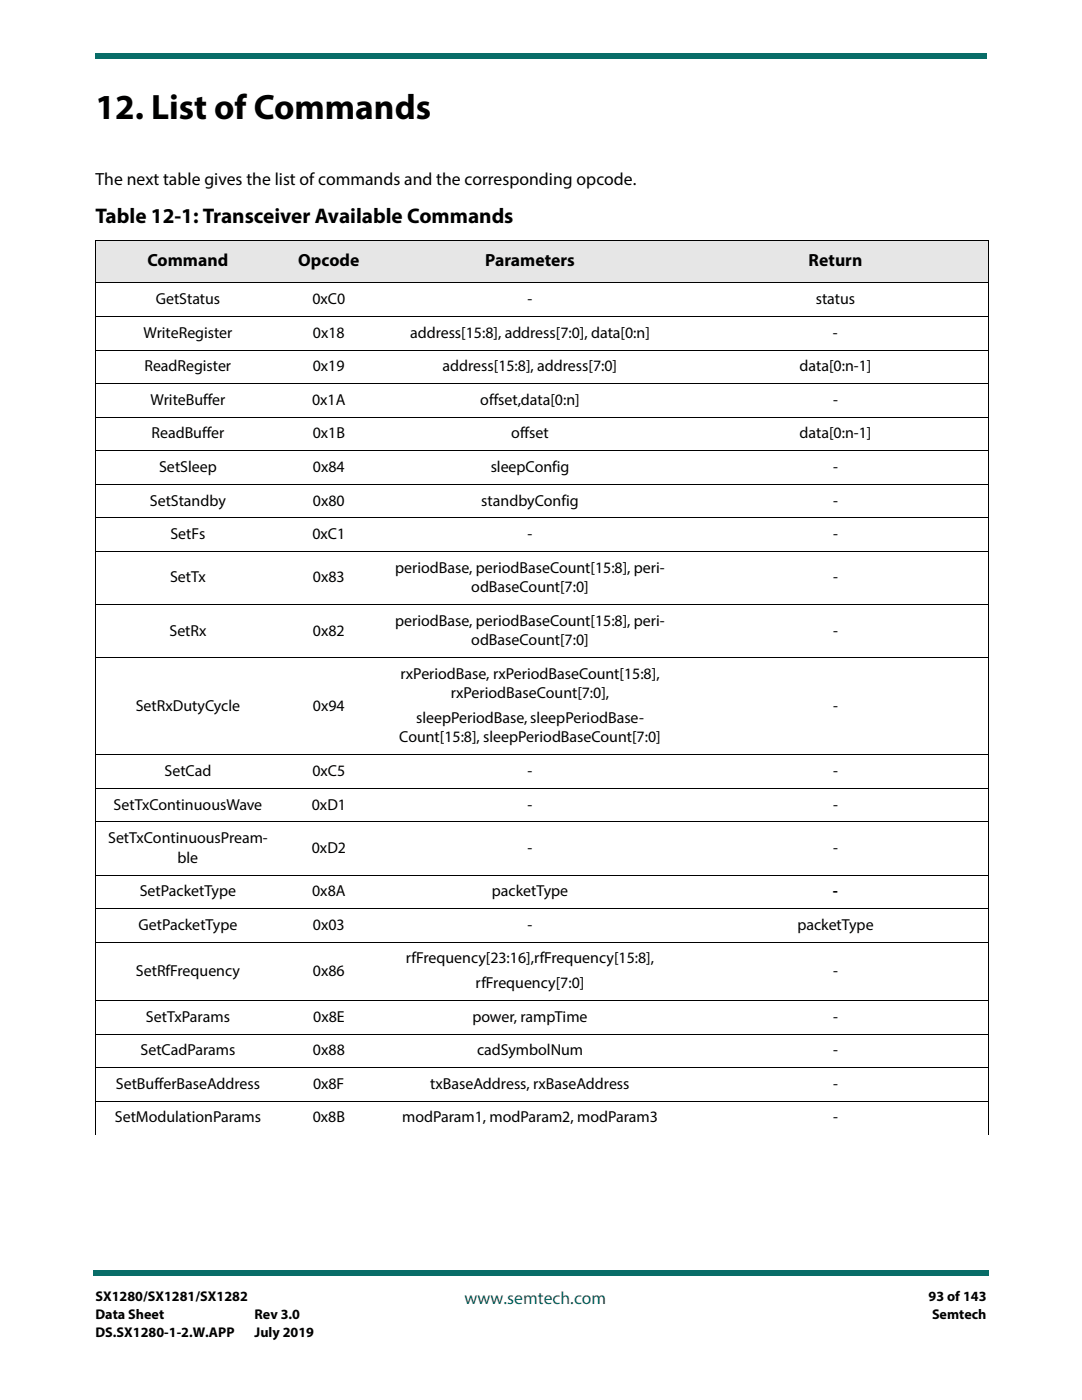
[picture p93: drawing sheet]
<svg xmlns="http://www.w3.org/2000/svg" width="216mm" height="279mm" viewBox="0 0 216 279" stroke-linecap="round" stroke-linejoin="round" font-family="sans-serif">
<defs><g id="words">
<text font-size="7" x="19" y="23.7">12. List of Commands</text>
<text font-size="4.2" x="19" y="44.4">Table 12-1: Transceiver Available Commands</text>
<g font-size="3.5">
<text x="19" y="36.9">The next table gives the list of commands and the corresponding opcode.</text>
<text x="29.4" y="53.1">Command</text>
<text x="59.5" y="53.1">Opcode</text>
<text x="96.8" y="53.1">Parameters</text>
<text x="161.4" y="53.1">Return</text>
</g>
<text font-size="3.5" fill="#086d68" x="92.7" y="260.2">www.semtech.com</text>
<g font-size="3.2">
<text x="31.1" y="60.7">GetStatus</text>
<text x="62.3" y="60.7">0xC0</text>
<text x="105.3" y="60.7">-</text>
<text x="162.8" y="60.7">status</text>
<text x="28.6" y="67.4">WriteRegister</text>
<text x="62.5" y="67.4">0x18</text>
<text x="81.8" y="67.4">address[15:8], address[7:0], data[0:n]</text>
<text x="166.2" y="67.4">-</text>
<text x="28.8" y="74.1">ReadRegister</text>
<text x="62.4" y="74.1">0x19</text>
<text x="88.3" y="74.1">address[15:8], address[7:0]</text>
<text x="159.5" y="74.1">data[0:n-1]</text>
<text x="30" y="80.8">WriteBuffer</text>
<text x="62.3" y="80.8">0x1A</text>
<text x="95.8" y="80.8">offset,data[0:n]</text>
<text x="166.2" y="80.8">-</text>
<text x="30.2" y="87.5">ReadBuffer</text>
<text x="62.4" y="87.5">0x1B</text>
<text x="102" y="87.5">offset</text>
<text x="159.6" y="87.5">data[0:n-1]</text>
<text x="31.8" y="94.2">SetSleep</text>
<text x="62.5" y="94.2">0x84</text>
<text x="97.9" y="94.2">sleepConfig</text>
<text x="166.2" y="94.2">-</text>
<text x="29.9" y="100.9">SetStandby</text>
<text x="62.4" y="100.9">0x80</text>
<text x="96" y="100.9">standbyConfig</text>
<text x="166.2" y="100.9">-</text>
<text x="34" y="107.6">SetFs</text>
<text x="62.3" y="107.6">0xC1</text>
<text x="105.3" y="107.6">-</text>
<text x="166.2" y="107.6">-</text>
<text x="33.9" y="116.2">SetTx</text>
<text x="62.4" y="116.2">0x83</text>
<text x="78.8" y="114.3">periodBase, periodBaseCount[15:8], peri-</text>
<text x="94" y="118.2">odBaseCount[7:0]</text>
<text x="166.2" y="116.2">-</text>
<text x="78.8" y="124.9">periodBase, periodBaseCount[15:8], peri-</text>
<text x="33.8" y="126.8">SetRx</text>
<text x="62.4" y="126.8">0x82</text>
<text x="94" y="128.8">odBaseCount[7:0]</text>
<text x="166.2" y="126.8">-</text>
<text x="79.9" y="135.5">rxPeriodBase, rxPeriodBaseCount[15:8],</text>
<text x="27.1" y="141.8">SetRxDutyCycle</text>
<text x="62.4" y="141.8">0x94</text>
<text x="89.9" y="139.3">rxPeriodBaseCount[7:0],</text>
<text x="166.2" y="141.8">-</text>
<text x="79.7" y="148.2">Count[15:8], sleepPeriodBaseCount[7:0]</text>
<text x="83" y="144.3">sleepPeriodBase, sleepPeriodBase-</text>
<text x="32.8" y="154.9">SetCad</text>
<text x="62.3" y="154.9">0xC5</text>
<text x="105.3" y="154.9">-</text>
<text x="166.2" y="154.9">-</text>
<text x="22.7" y="161.6">SetTxContinuousWave</text>
<text x="62.2" y="161.6">0xD1</text>
<text x="105.3" y="161.6">-</text>
<text x="166.2" y="161.6">-</text>
<text x="21.6" y="168.3">SetTxContinuousPream-</text>
<text x="35.4" y="172.1">ble</text>
<text x="62.2" y="170.2">0xD2</text>
<text x="105.3" y="170.2">-</text>
<text x="166.2" y="170.2">-</text>
<text x="27.9" y="178.9">SetPacketType</text>
<text x="62.3" y="178.9">0x8A</text>
<text x="98.2" y="178.9">packetType</text>
<text x="166.2" y="178.9">-</text>
<text x="27.6" y="185.6">GetPacketType</text>
<text x="62.4" y="185.6">0x03</text>
<text x="105.3" y="185.6">-</text>
<text x="159.1" y="185.6">packetType</text>
<text x="27.1" y="194.7">SetRfFrequency</text>
<text x="62.4" y="194.7">0x86</text>
<text x="81" y="192.3">rfFrequency[23:16],rfFrequency[15:8],</text>
<text x="94.9" y="197.2">rfFrequency[7:0]</text>
<text x="166.2" y="194.7">-</text>
<text x="29.1" y="203.9">SetTxParams</text>
<text x="62.5" y="203.9">0x8E</text>
<text x="94.3" y="203.9">power, rampTime</text>
<text x="166.2" y="203.9">-</text>
<text x="28" y="210.6">SetCadParams</text>
<text x="62.5" y="210.6">0x88</text>
<text x="95.2" y="210.6">cadSymbolNum</text>
<text x="166.2" y="210.6">-</text>
<text x="23.1" y="217.3">SetBufferBaseAddress</text>
<text x="62.5" y="217.3">0x8F</text>
<text x="85.9" y="217.3">txBaseAddress, rxBaseAddress</text>
<text x="166.2" y="217.3">-</text>
<text x="22.9" y="224">SetModulationParams</text>
<text x="62.4" y="224">0x8B</text>
<text x="80.2" y="224">modParam1, modParam2, modParam3</text>
<text x="166.2" y="224">-</text>
</g>
<g font-size="2.8">
<text x="19" y="259.7">SX1280/SX1281/SX1282</text>
<text x="19" y="263.2">Data Sheet</text>
<text x="50.8" y="263.2">Rev 3.0</text>
<text x="185.3" y="259.7">93 of 143</text>
<text x="186" y="263.2">Semtech</text>
<text x="19" y="266.7">DS.SX1280-1-2.W.APP</text>
<text x="50.8" y="266.7">July 2019</text>
</g>
</g></defs>
<g fill="#086d68">
<path d="M18.5 253.5h.5v1h-.5z"/>
<path d="M19 253.5h178.4v1h-178.4z"/>
</g>
<path d="M19 6.4h177.8v9.5h-177.8z" fill="#fff"/>
<g fill="#086d68">
<path d="M19 10.6v1z"/>
<path d="M19 10.6h177.8v1h-177.8z"/>
</g>
<g fill="#e6e6e6">
<path d="M19 48h37v8.5h-37z"/>
<path d="M56 48h19.3v8.5h-19.3z"/>
<path d="M75.3 48h60.9v8.5h-60.9z"/>
<path d="M136.2 48h61v8.5h-61z"/>
</g>
<g fill="none" stroke="#000" stroke-width=".2">
<path d="M19 48h178.3M19 56.5h178.3M19 48.1v178.4M197.2 48.1v178.4M19 63.1h178.3M19 69.8h178.3M19 76.6h178.3M19 83.2h178.3M19 90h178.3M19 96.7h178.3M19 103.4h178.3M19 110.1h178.3"/>
<path d="M19 120.6h178.3M19 131.2h178.3M19 150.6h178.3M19 157.3h178.3M19 164h178.3M19 174.6h178.3M19 181.3h178.3M19 188h178.3M19 199.7h178.3M19 206.4h178.3M19 213.1h178.3M19 219.8h178.3"/>
</g>
<use href="#words"/>
</svg>
